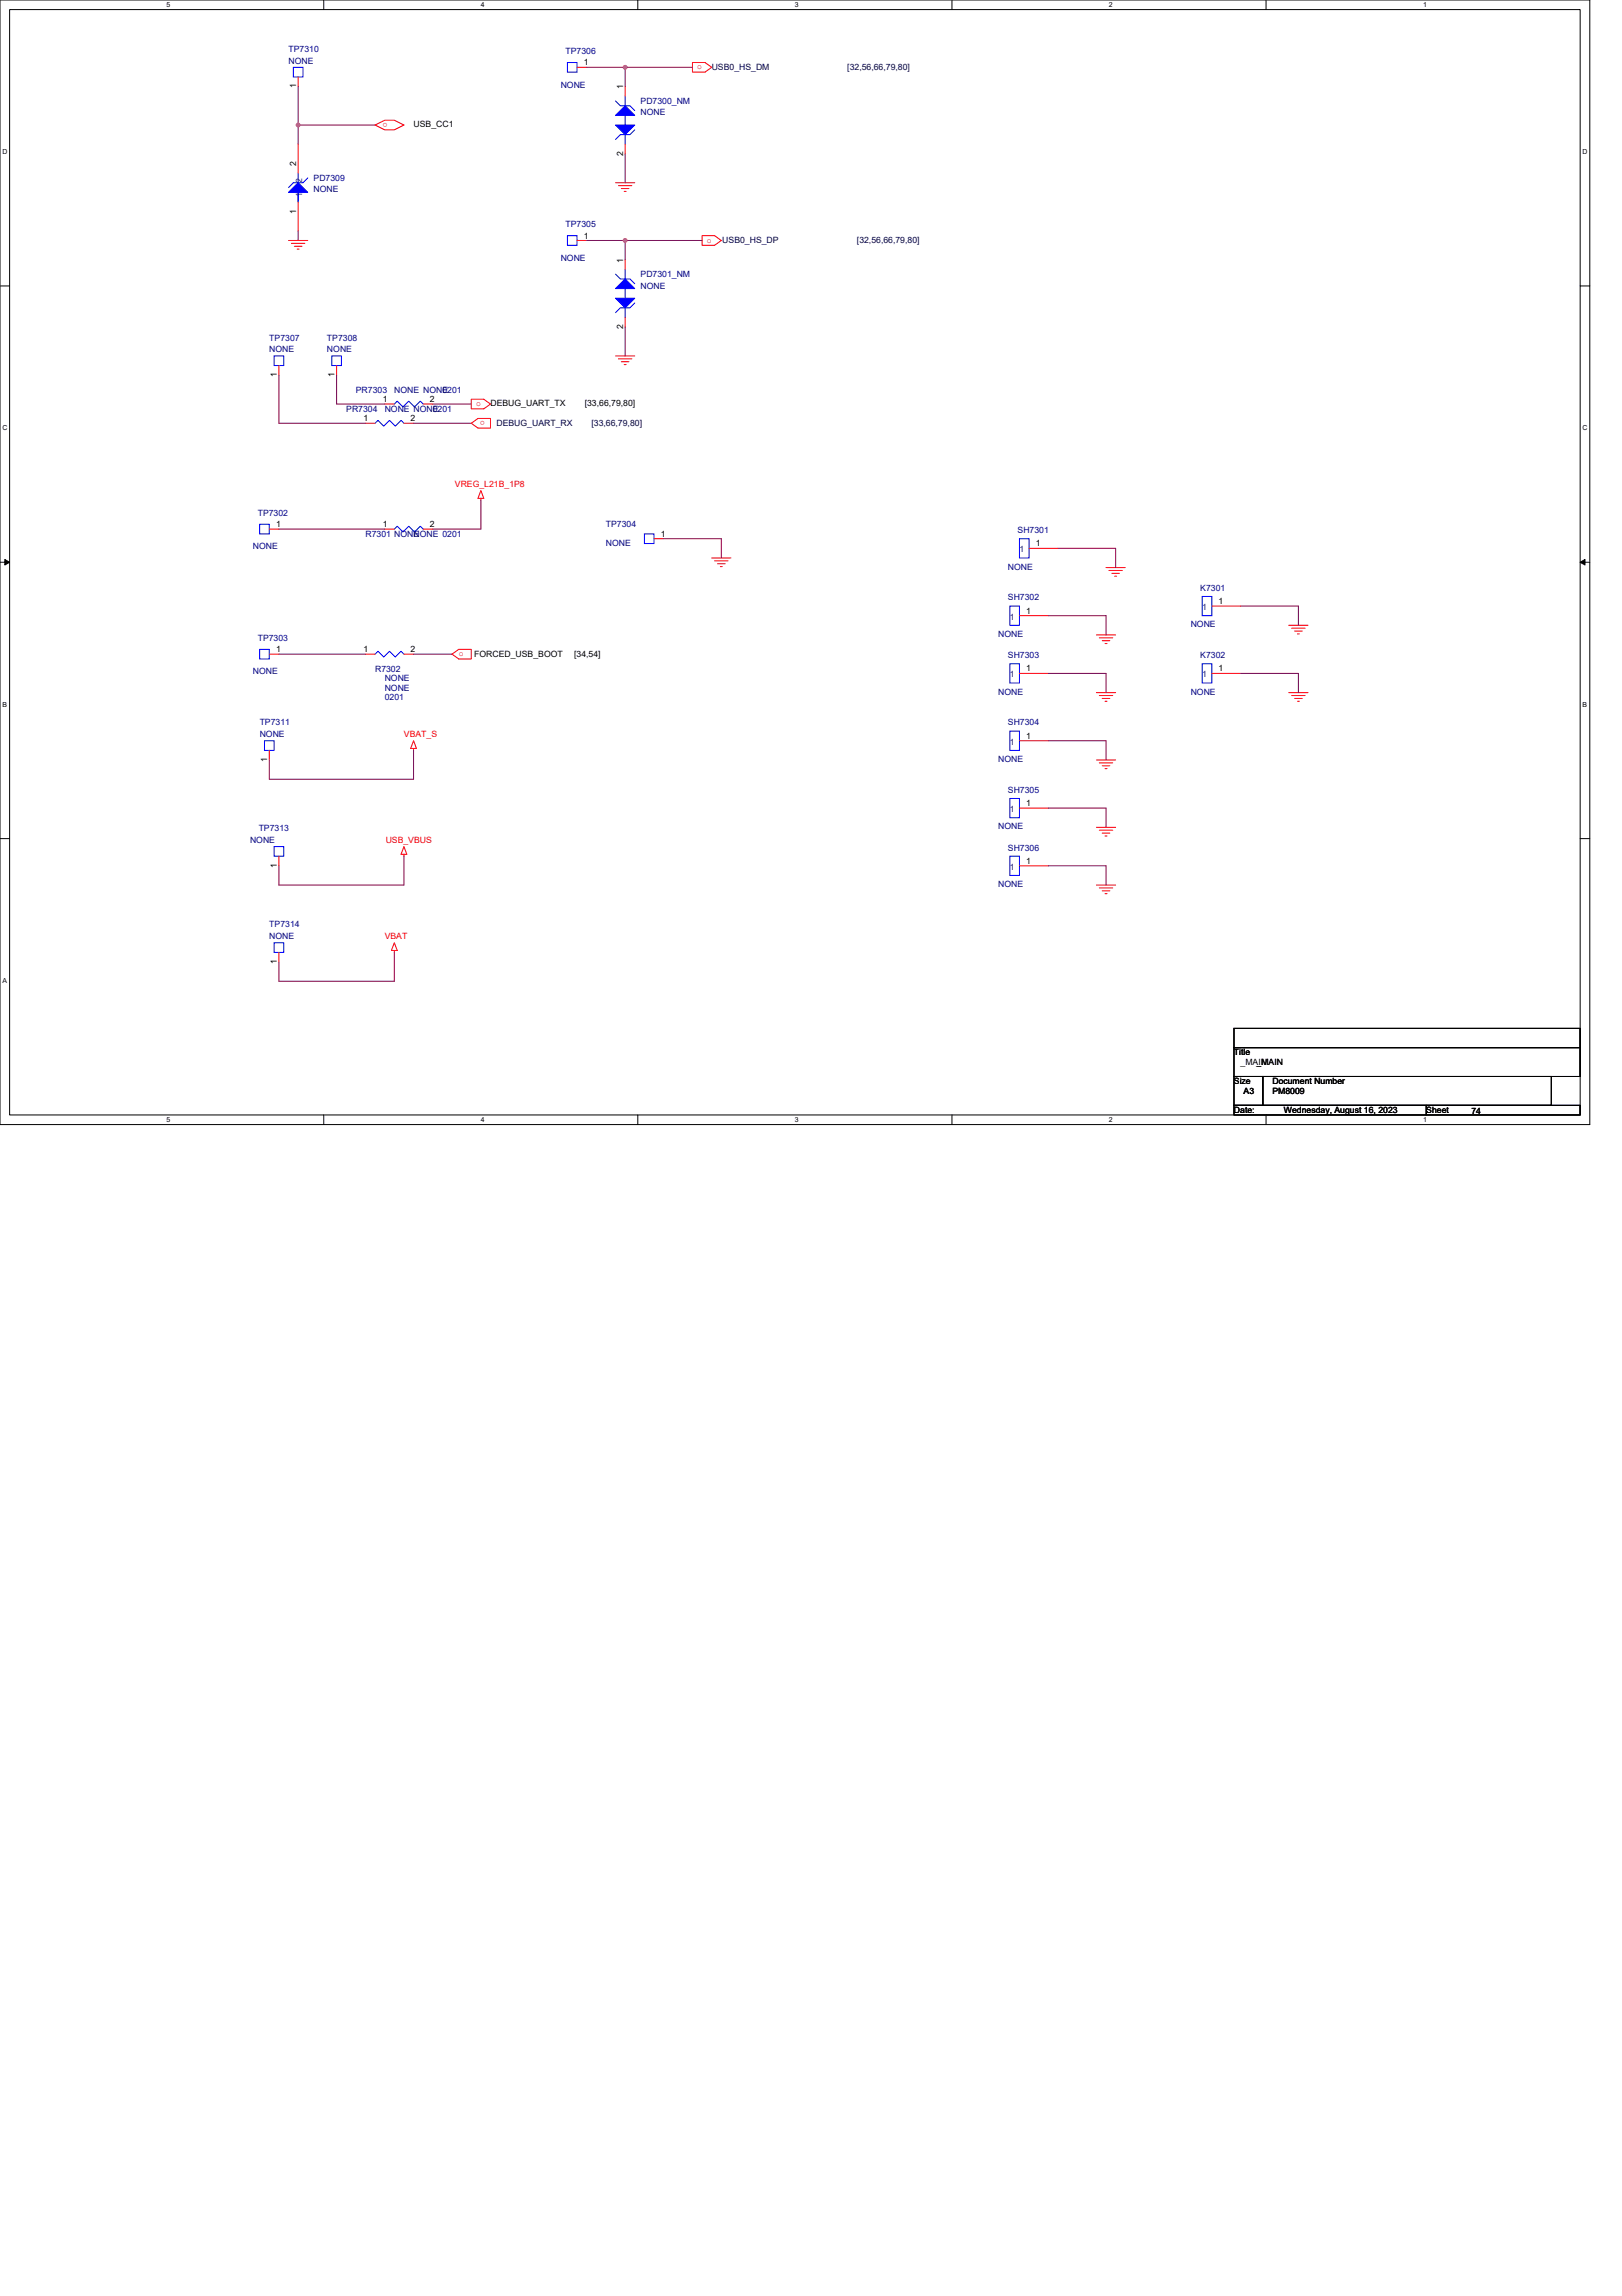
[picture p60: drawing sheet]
<svg xmlns="http://www.w3.org/2000/svg" width="210mm" height="297mm" viewBox="0 0 210 297" stroke-linecap="round" stroke-linejoin="round" font-family="sans-serif">
<defs><g id="words">
<g font-size="1.1" fill="#000080">
<text x="37.3" y="6.7">TP7310</text>
<text x="37.3" y="8.2">NONE</text>
<text x="72.6" y="11.3">NONE</text>
<text x="73.2" y="7">TP7306</text>
<text x="82.9" y="13.4">PD7300_NM</text>
<text x="82.9" y="14.9">NONE</text>
<text x="40.6" y="23.4">PD7309</text>
<text x="40.6" y="24.9">NONE</text>
<text x="73.2" y="29.4">TP7305</text>
<text x="72.6" y="33.7">NONE</text>
<text x="82.9" y="35.8">PD7301_NM</text>
<text x="82.9" y="37.3">NONE</text>
<text x="34.8" y="44.1">TP7307</text>
<text x="34.8" y="45.6">NONE</text>
<text x="42.3" y="44.1">TP7308</text>
<text x="42.3" y="45.6">NONE</text>
<text x="44.8" y="53.3">PR7304</text>
<text x="46.1" y="50.8">PR7303</text>
<text x="49.8" y="53.3">NONE NONE</text>
<text x="51" y="50.8">NONE NONE</text>
<text x="56" y="53.3">0201</text>
<text x="57.3" y="50.8">0201</text>
<text x="32.7" y="71.1">NONE</text>
<text x="33.4" y="66.7">TP7302</text>
<text x="47.3" y="69.5">R7301 NONE</text>
<text x="53.5" y="69.5">NONE 0201</text>
<text x="78.4" y="68.2">TP7304</text>
<text x="78.4" y="70.7">NONE</text>
<text x="131.7" y="69">SH7301</text>
<text x="130.4" y="77.7">SH7302</text>
<text x="130.4" y="73.7">NONE</text>
<text x="155.3" y="76.4">K7301</text>
<text x="33.4" y="82.9">TP7303</text>
<text x="129.2" y="82.4">NONE</text>
<text x="154.1" y="81.2">NONE</text>
<text x="32.7" y="87.3">NONE</text>
<text x="48.5" y="86.9">R7302</text>
<text x="49.8" y="89.4">NONE</text>
<text x="49.8" y="88.1">NONE</text>
<text x="129.2" y="89.9">NONE</text>
<text x="130.4" y="85.1">SH7303</text>
<text x="154.1" y="89.9">NONE</text>
<text x="155.3" y="85.1">K7302</text>
<text x="33.6" y="93.9">TP7311</text>
<text x="33.6" y="95.3">NONE</text>
<text x="49.8" y="90.6">0201</text>
<text x="130.4" y="93.9">SH7304</text>
<text x="129.2" y="98.6">NONE</text>
<text x="33.5" y="107.5">TP7313</text>
<text x="129.2" y="107.3">NONE</text>
<text x="130.4" y="102.6">SH7305</text>
<text x="32.4" y="109">NONE</text>
<text x="130.4" y="110">SH7306</text>
<text x="34.8" y="120">TP7314</text>
<text x="129.2" y="114.8">NONE</text>
<text x="34.8" y="121.5">NONE</text>
</g>
<g font-size="1.1">
<text x="38.3" y="11.4" transform="rotate(-90 38.3 11.4)">1</text>
<text x="75.5" y="8.5">1</text>
<text x="80.6" y="11.6" transform="rotate(-90 80.6 11.6)">1</text>
<text x="53.5" y="16.4">USB_CC1</text>
<text x="38.3" y="21.5" transform="rotate(-90 38.3 21.5)">2</text>
<text x="80.6" y="20.2" transform="rotate(-90 80.6 20.2)">2</text>
<text x="38.3" y="27.6" transform="rotate(-90 38.3 27.6)">1</text>
<text x="75.5" y="30.9">1</text>
<text x="80.6" y="34" transform="rotate(-90 80.6 34)">1</text>
<text x="80.6" y="42.6" transform="rotate(-90 80.6 42.6)">2</text>
<text x="35.8" y="48.8" transform="rotate(-90 35.8 48.8)">1</text>
<text x="43.3" y="48.8" transform="rotate(-90 43.3 48.8)">1</text>
<text x="49.5" y="52">1</text>
<text x="55.6" y="52">2</text>
<text x="63.5" y="52.5">DEBUG_UART_TX</text>
<text x="75.7" y="52.5">[33,66,79,80]</text>
<text x="47" y="54.5">1</text>
<text x="53.1" y="54.5">2</text>
<text x="35.7" y="68.2">1</text>
<text x="49.5" y="68.2">1</text>
<text x="55.6" y="68.2">2</text>
<text x="85.5" y="69.4">1</text>
<text x="134" y="70.7">1</text>
<text x="132.8" y="79.4">1</text>
<text x="157.7" y="78.2">1</text>
<text x="35.7" y="84.4">1</text>
<text x="47" y="84.4">1</text>
<text x="53.1" y="84.4">2</text>
<text x="61.4" y="85">FORCED_USB_BOOT</text>
<text x="74.3" y="85">[34,54]</text>
<text x="132.8" y="86.9">1</text>
<text x="157.7" y="86.9">1</text>
<text x="132.8" y="95.6">1</text>
<text x="34.6" y="98.6" transform="rotate(-90 34.6 98.6)">1</text>
<text x="132.8" y="104.3">1</text>
<text x="35.8" y="112.3" transform="rotate(-90 35.8 112.3)">1</text>
<text x="132.8" y="111.8">1</text>
<text x="35.8" y="124.7" transform="rotate(-90 35.8 124.7)">1</text>
<text x="159.7" y="136.5">Title</text>
<text x="160.5" y="137.8">_MAIN</text>
<text x="162.6" y="137.8">_MAIN</text>
<text x="159.7" y="140.3">Size</text>
<text x="160.9" y="141.5">A3</text>
<text x="164.7" y="140.3">Document Number</text>
<text x="164.7" y="141.5">PM8009</text>
<text x="159.7" y="144">Date:</text>
<text x="166.2" y="144">Wednesday, August 16, 2023</text>
<text x="184.6" y="144">Sheet</text>
<text x="190.4" y="144.1">74</text>
</g>
<g font-size="1.1" fill="#f00">
<text x="90.2" y="9">o</text>
<text x="50.2" y="15.9" transform="rotate(-180 50.2 15.9)">o</text>
<text x="91.5" y="31.4">o</text>
<text x="61.6" y="52.5">o</text>
<text x="62.7" y="54.4" transform="rotate(-180 62.7 54.4)">o</text>
<text x="58.9" y="63">VREG_L21B_1P8</text>
<text x="59.4" y="84.9">o</text>
<text x="52.3" y="95.3">VBAT_S</text>
<text x="49.9" y="109">USB_VBUS</text>
<text x="49.8" y="121.5">VBAT</text>
</g>
<g font-size="1.1" fill="#000040">
<text x="92.1" y="9.1">USB0_HS_DM</text>
<text x="109.7" y="9.1">[32,56,66,79,80]</text>
<text x="93.5" y="31.5">USB0_HS_DP</text>
<text x="110.9" y="31.5">[32,56,66,79,80]</text>
<text x="64.2" y="55.1">DEBUG_UART_RX</text>
<text x="76.5" y="55.1">[33,66,79,80]</text>
</g>
<g font-size="1.1" fill="#004080">
<text x="39.1" y="23.6" transform="rotate(-90 39.1 23.6)">2</text>
<text x="39.1" y="25.5" transform="rotate(-90 39.1 25.5)">1</text>
<text x="131.9" y="71.4">1</text>
<text x="130.7" y="80.2">1</text>
<text x="155.6" y="78.9">1</text>
<text x="130.7" y="87.6">1</text>
<text x="155.6" y="87.6">1</text>
<text x="130.7" y="96.3">1</text>
<text x="130.7" y="105">1</text>
<text x="130.7" y="112.5">1</text>
</g>
<g font-size=".9">
<text x="21.6" y=".9">5</text>
<text x="62.2" y=".9">4</text>
<text x="102.9" y=".9">3</text>
<text x="143.5" y=".9">2</text>
<text x="184.2" y=".9">1</text>
<text x=".3" y="19.9">D</text>
<text x="204.8" y="19.9">D</text>
<text x=".3" y="55.7">C</text>
<text x="204.8" y="55.7">C</text>
<text x=".3" y="91.4">B</text>
<text x="204.8" y="91.4">B</text>
<text x=".3" y="127.2">A</text>
<text x="21.6" y="145.2">5</text>
<text x="62.2" y="145.2">4</text>
<text x="102.9" y="145.2">3</text>
<text x="143.5" y="145.2">2</text>
<text x="184.2" y="145.2">1</text>
</g>
</g></defs>
<path d="M0 0h205.7v145.5h-205.7zM1.2 1.2h203.3v143h-203.3z" fill="none" stroke="#000" stroke-width=".13"/>
<g fill="#fff">
<path d="M21.6 .1h.5v1h-.5z"/>
<path d="M21.6 144.4h.5v1h-.5z"/>
</g>
<path d="M41.9 0v1.2M41.9 144.2v1.3" fill="none" stroke="#000" stroke-width=".13"/>
<g fill="#fff">
<path d="M62.2 .1h.5v1h-.5z"/>
<path d="M62.2 144.4h.5v1h-.5z"/>
</g>
<path d="M82.5 0v1.2M82.5 144.2v1.3" fill="none" stroke="#000" stroke-width=".13"/>
<g fill="#fff">
<path d="M102.9 .1h.5v1h-.5z"/>
<path d="M102.9 144.4h.5v1h-.5z"/>
</g>
<path d="M123.2 0v1.2M123.2 144.2v1.3" fill="none" stroke="#000" stroke-width=".13"/>
<g fill="#fff">
<path d="M143.5 .1h.5v1h-.5z"/>
<path d="M143.5 144.4h.5v1h-.5z"/>
</g>
<path d="M163.8 0v1.2M163.8 144.2v1.3" fill="none" stroke="#000" stroke-width=".13"/>
<g fill="#fff">
<path d="M184.2 .1h.5v1h-.5z"/>
<path d="M184.2 144.4h.5v1h-.5z"/>
<path d="M.3 19.1h.7v1h-.7z"/>
<path d="M204.8 19.1h.6v1h-.6z"/>
<path d="M.3 54.9h.7v1h-.7z"/>
<path d="M204.8 54.9h.6v1h-.6z"/>
</g>
<path d="M0 37h1.2M204.5 37h1.2" fill="none" stroke="#000" stroke-width=".13"/>
<g fill="#fff">
<path d="M.3 90.6h.6v1h-.6z"/>
<path d="M204.8 90.6h.6v1h-.6z"/>
</g>
<path d="M0 72.7h1.2M.6 72.4l.6 .3-.6 .4zM204.5 72.7l.6-.3v.7zM204.5 72.7h1.2" fill="none" stroke="#000" stroke-width=".13"/>
<path d="M.6 72.4l.6 .3-.6 .4zM204.5 72.7l.6-.3v.7z" fill="#000"/>
<path d="M.3 126.4h.6v1h-.6z" fill="#fff"/>
<path d="M0 108.5h1.2M204.5 108.5h1.2M159.7 133h44.8v2.5h-44.8zM159.7 135.5h44.8v3.8h-44.8zM159.7 139.3h3.7v3.7h-3.7zM163.4 139.3h37.4v3.7h-37.4zM159.7 143h24.9v1.2h-24.9zM184.6 143h19.9v1.2h-19.9z" fill="none" stroke="#000" stroke-width=".13"/>
<g fill="none" stroke="#f00" stroke-width=".13">
<path d="M48.5 16.2l1.3-.6h1.2l1.3 .6-1.3 .6h-1.2zM74.7 8.7h1.2M89.6 8.1h1.6l.9 .6-.9 .6h-1.6zM37.3 31.1h2.5M37.7 31.5h1.8M38.1 31.9h1M38.5 32.2h.2M74.7 31.1h1.2M79.7 23.6h2.4M80 24h1.8M80.4 24.4h1M80.8 24.8h.2"/>
<path d="M90.9 30.5h1.6l.8 .6-.8 .6h-1.6zM36.1 47.3v1.2M43.6 47.3v1.2M47.3 54.8h1.2M49.8 52.3h1.2M52.3 54.8h1.2M54.8 52.3h1.2M61 54.8l.9-.7h1.6v1.3h-1.6zM61 51.6h1.6l.9 .7-.9 .6h-1.6zM79.7 46h2.4M80 46.4h1.8M80.4 46.8h1"/>
<path d="M80.8 47.2h.2M34.8 68.5h1.3M62.2 64.5v.2M62.2 63.5l.4 1h-.7zM84.6 69.7h1.3M92.1 72.2h2.5M92.5 72.6h1.7M92.9 72.9h.9M93.2 73.3h.3M131.9 79.7h3.8M143.1 73.4h2.5M143.5 73.8h1.7"/>
<path d="M143.9 74.2h1M144.2 74.5h.3M34.8 97.1v1.2M47.3 84.6h1.2M52.3 84.6h1.2M53.5 96.8v.3M53.5 95.8l.4 1h-.8zM58.5 84.6l.9-.6h1.6v1.3h-1.6zM131.9 87.1h3.8M131.9 95.8h3.8M141.9 82.1h2.5M141.9 89.6h2.5"/>
<path d="M141.9 98.3h2.5M142.3 82.5h1.7M142.3 90h1.7M142.3 98.7h1.7M142.6 82.9h1M142.6 90.4h1M142.6 99.1h1M143 83.3h.3M143 90.7h.3M143 99.4h.3M156.8 87.1h3.8M166.8 80.9h2.5"/>
<path d="M166.8 89.6h2.5M167.2 81.3h1.7M167.2 90h1.7M167.5 81.6h1M167.5 90.4h1M167.9 82h.2M167.9 90.7h.2M36.1 110.8v1.2M52.3 109.5l.3 1h-.7zM52.3 110.5v.3M131.9 104.5h3.8M131.9 112h3.8"/>
<path d="M141.9 107h2.5M141.9 114.5h2.5M142.3 107.4h1.7M142.3 114.9h1.7M142.6 107.8h1M142.6 115.3h1M143 108.2h.3M143 115.6h.3M36.1 123.2v1.3M51 122l.4 1h-.7zM51 123v.2"/>
</g>
<g fill="none" stroke="#00f" stroke-width=".13">
<path d="M73.4 8.1h1.3v1.2h-1.3zM73.4 30.5h1.3v1.2h-1.3zM35.5 46h1.2v1.3h-1.2zM42.9 46h1.3v1.3h-1.3zM48.5 54.8l.4-.4 .8 .7 .7-.7 .8 .7 .7-.7 .4 .4M51 52.3l.4-.4 .7 .7 .8-.7 .7 .7 .8-.7 .4 .4M33.6 67.8h1.2v1.3h-1.2zM83.4 69.1h1.2v1.2h-1.2zM130.7 78.4h1.2v2.5h-1.2zM34.2 95.8h1.3v1.3h-1.3zM48.5 84.6l.4-.3 .8 .7 .7-.7 .8 .7 .7-.7 .4 .3M130.7 85.9h1.2v2.5h-1.2z"/>
<path d="M130.7 94.6h1.2v2.5h-1.2zM155.6 85.9h1.2v2.5h-1.2zM35.5 109.5h1.2v1.3h-1.2zM130.7 103.3h1.2v2.5h-1.2zM130.7 110.8h1.2v2.5h-1.2zM35.5 122h1.2v1.2h-1.2z"/>
</g>
<path d="M80.9 13.7l1.2 1.2h-2.4z" fill="#00f"/>
<path d="M79.7 13.1l.6 .6h1.2l.6 .6M80.9 12.4v1.3M80.9 14.9v1.3M80.9 13.7l1.2 1.2h-2.4z" fill="none" stroke="#00f" stroke-width=".13"/>
<path d="M79.7 16.2h2.4l-1.2 1.2z" fill="#00f"/>
<path d="M79.7 16.2h2.4l-1.2 1.2zM80.9 17.4v1.3M82.1 16.8l-.6 .6h-1.2l-.6 .6" fill="none" stroke="#00f" stroke-width=".13"/>
<path d="M80.9 11.2v1.2M80.9 18.7v1.2" fill="none" stroke="#f00" stroke-width=".13"/>
<path d="M38.6 23.6l1.2 1.3h-2.5z" fill="#00f"/>
<path d="M38 8.7h1.2v1.3h-1.2zM38.6 23.6l1.2 1.3h-2.5zM38.6 22.4v1.2M38.6 24.9v1.2M39.8 23l-.6 .6h-1.2l-.7 .7M131.9 69.7h1.3v2.5h-1.3z" fill="none" stroke="#00f" stroke-width=".13"/>
<path d="M38.6 18.7v3.7M38.6 10v1.2M38.6 26.1v3.8M133.2 70.9h3.7" fill="none" stroke="#f00" stroke-width=".13"/>
<path d="M80.9 36.1l1.2 1.2h-2.4z" fill="#00f"/>
<path d="M79.7 35.5l.6 .6h1.2l.6 .6M80.9 34.8v1.3M80.9 37.3v1.3M80.9 36.1l1.2 1.2h-2.4z" fill="none" stroke="#00f" stroke-width=".13"/>
<path d="M79.7 38.6h2.4l-1.2 1.2z" fill="#00f"/>
<path d="M79.7 38.6h2.4l-1.2 1.2zM80.9 39.8v1.3M82.1 39.2l-.6 .6h-1.2l-.6 .6M51 68.5l.4-.4 .7 .7 .8-.7 .7 .7 .8-.7 .4 .4M155.6 77.2h1.2v2.5h-1.2zM33.6 84h1.2v1.3h-1.2z" fill="none" stroke="#00f" stroke-width=".13"/>
<path d="M80.9 33.6v1.2M80.9 41.1v1.2M49.8 68.5h1.2M54.8 68.5h1.2M156.8 78.4h3.8M34.8 84.6h1.3" fill="none" stroke="#f00" stroke-width=".13"/>
<path d="M75.9 8.7h5M36.1 68.5h13.7M62.2 64.7v3.8h-6.2M36.1 84.6h11.2M53.5 84.6h5" fill="none" stroke="#800040" stroke-width=".13"/>
<circle cx="80.9" cy="8.7" r=".24" fill="#f0f"/>
<circle cx="80.9" cy="8.7" r=".24" fill="none" stroke="#f0f" stroke-width=".13"/>
<path d="M75.9 31.1h5" fill="none" stroke="#800040" stroke-width=".13"/>
<circle cx="80.9" cy="31.1" r=".24" fill="#f0f"/>
<circle cx="80.9" cy="31.1" r=".24" fill="none" stroke="#f0f" stroke-width=".13"/>
<path d="M38.6 11.2v5h9.9M36.1 48.5v6.3M43.6 48.5v3.8M85.9 69.7h7.4v2.5" fill="none" stroke="#800040" stroke-width=".13"/>
<circle cx="38.6" cy="16.2" r=".24" fill="#f0f"/>
<circle cx="38.6" cy="16.2" r=".24" fill="none" stroke="#f0f" stroke-width=".13"/>
<g fill="none" stroke="#800040" stroke-width=".13">
<path d="M38.6 16.2v2.5M80.9 19.9v3.7M89.6 8.7h-8.7v2.5M38.6 29.9v1.2M90.9 31.1h-10v2.5M36.1 54.8h11.2M43.6 52.3h6.2M53.5 54.8h7.5M56 52.3h5M80.9 42.3v3.7M135.7 79.7h7.4v2.4M136.9 70.9h7.5v2.5"/>
<path d="M160.6 78.4h7.4v2.5M53.5 97.1v3.7h-18.7v-2.5M135.7 87.1h7.4v2.5M135.7 95.8h7.4v2.5M160.6 87.1h7.4v2.5M52.3 110.8v3.7h-16.2v-2.5M135.7 104.5h7.4v2.5M135.7 112h7.4v2.5M51 123.2v3.7h-14.9v-2.4"/>
</g>
<circle cx="80.9" cy="8.7" r=".24" fill="#f0f"/>
<circle cx="80.9" cy="8.7" r=".24" fill="none" stroke="#f0f" stroke-width=".13"/>
<circle cx="80.9" cy="31.1" r=".24" fill="#f0f"/>
<circle cx="80.9" cy="31.1" r=".24" fill="none" stroke="#f0f" stroke-width=".13"/>
<circle cx="38.6" cy="16.2" r=".24" fill="#f0f"/>
<circle cx="38.6" cy="16.2" r=".24" fill="none" stroke="#f0f" stroke-width=".13"/>
<use href="#words"/>
</svg>
